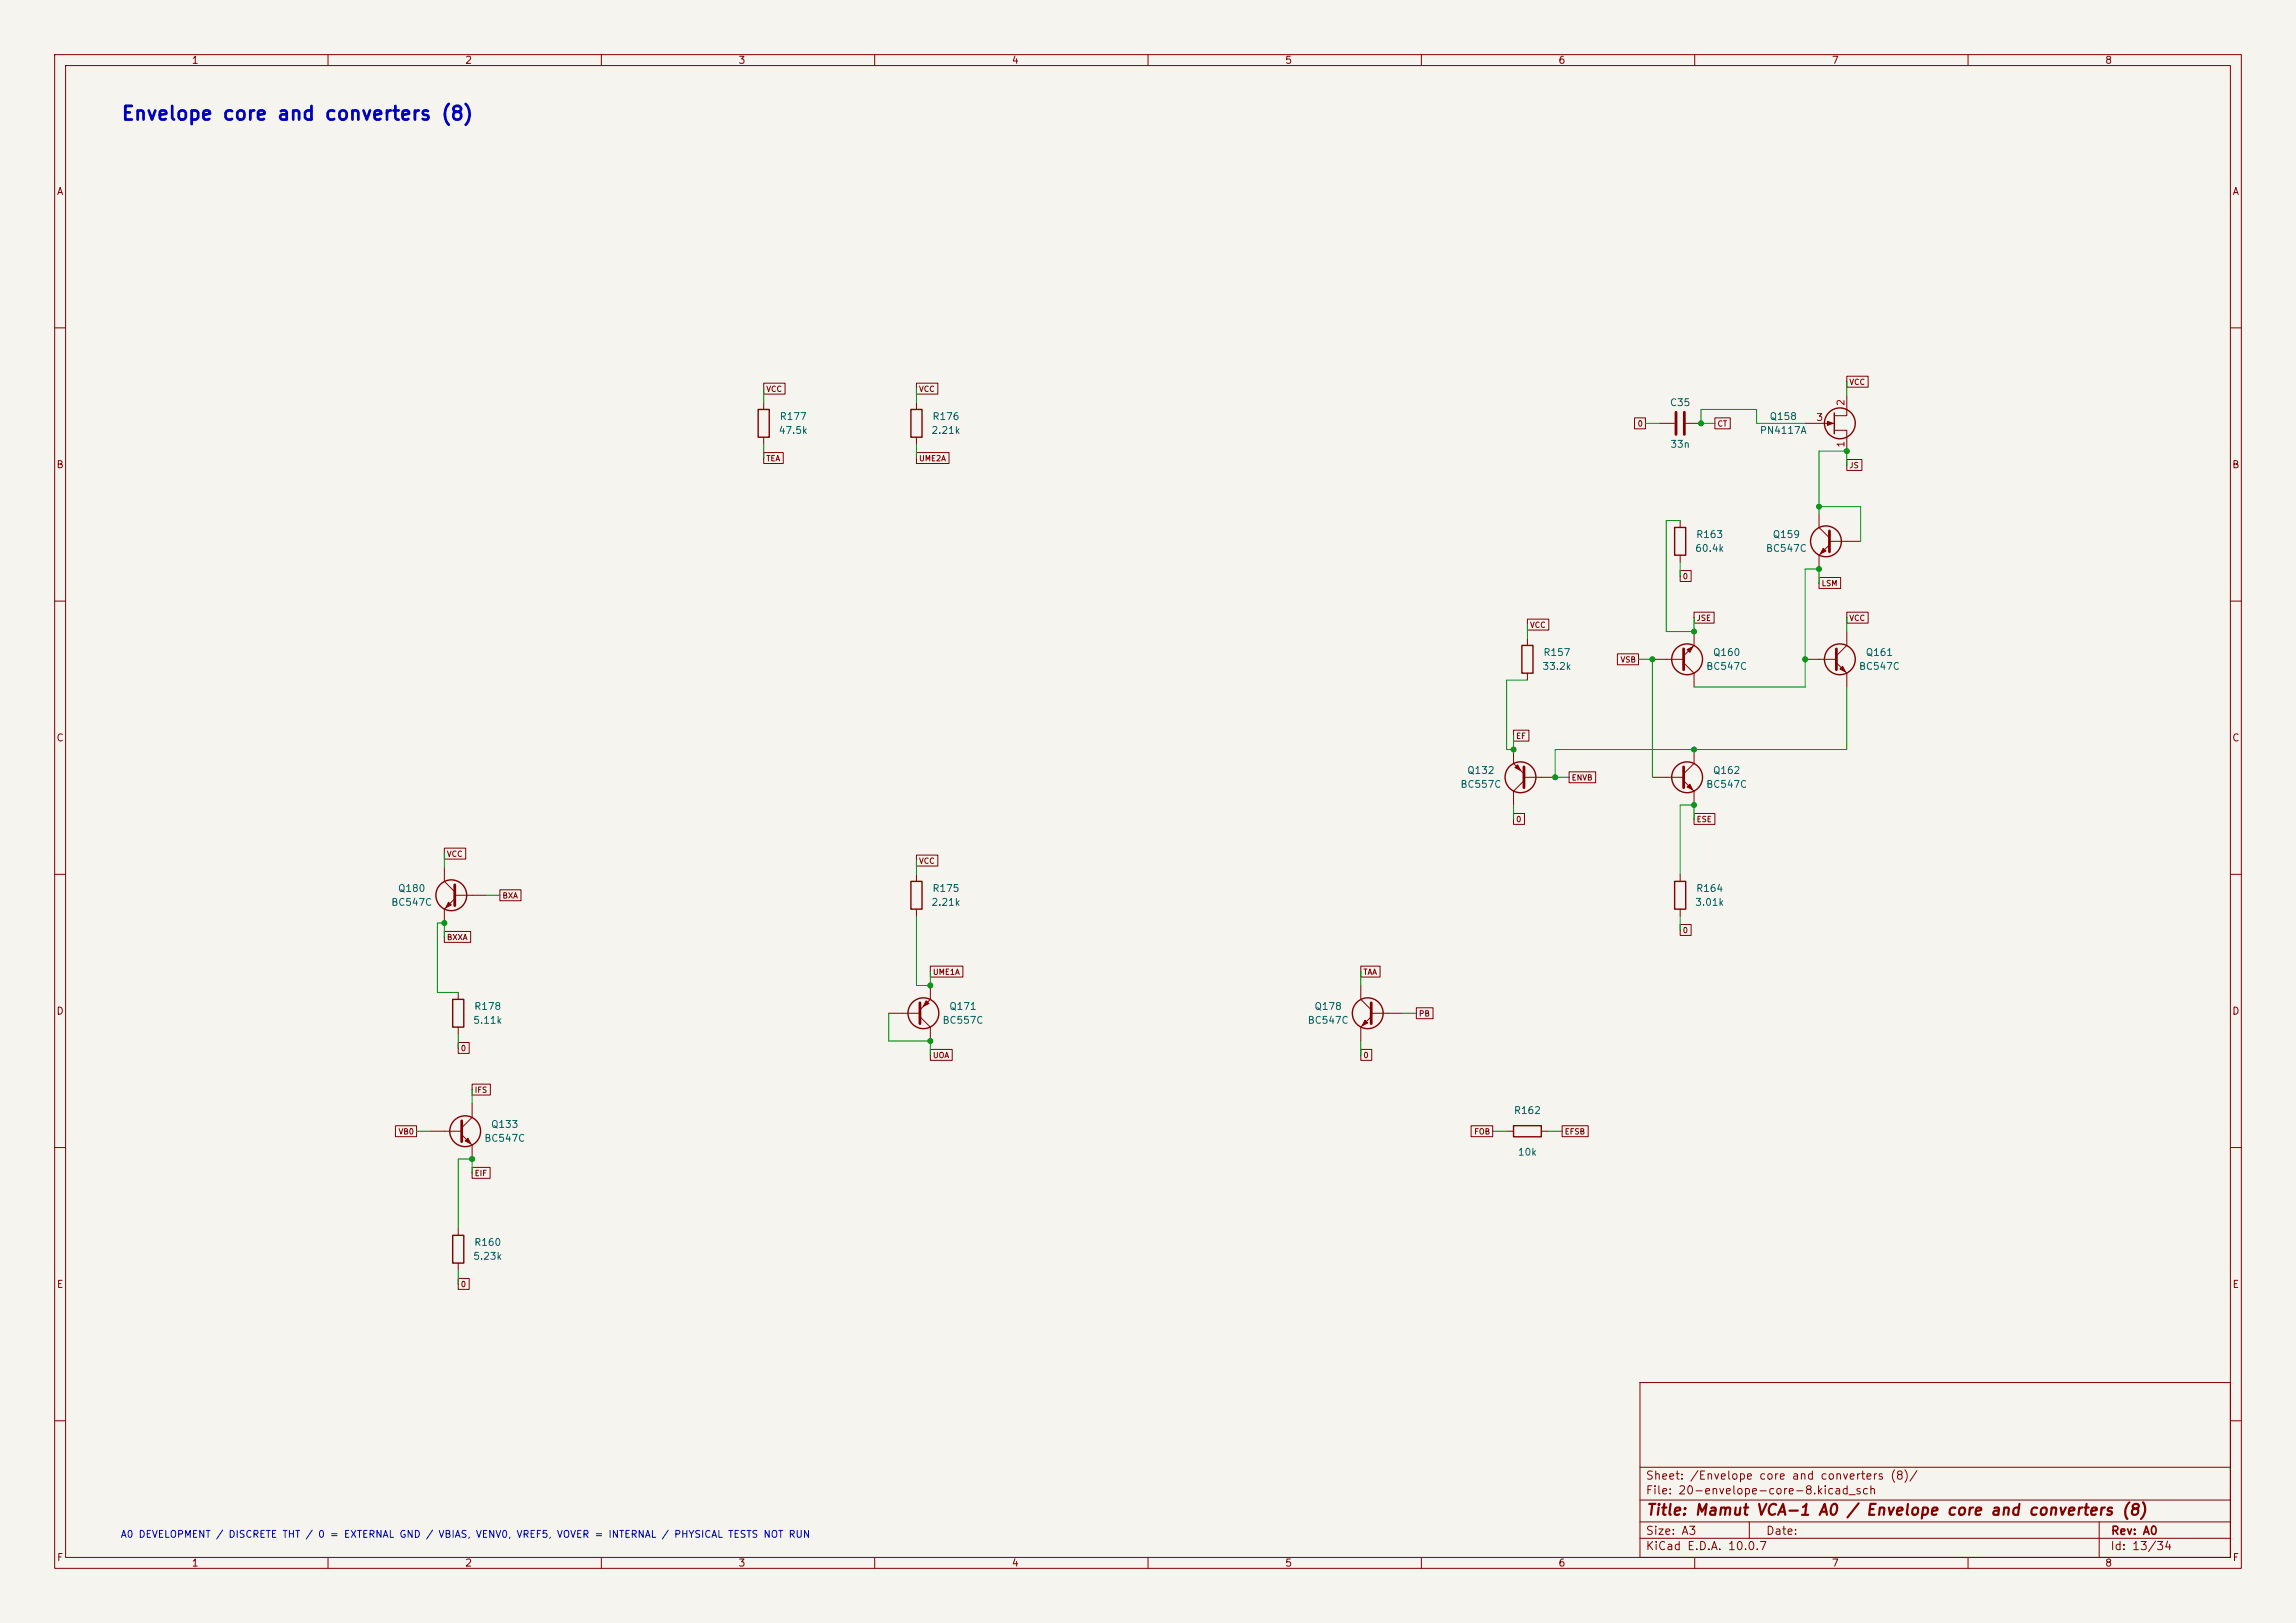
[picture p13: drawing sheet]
<svg xmlns="http://www.w3.org/2000/svg" width="420mm" height="297mm" viewBox="0 0 420 297" stroke-linecap="round" stroke-linejoin="round" font-family="sans-serif">
<defs><g id="words">
<text font-size="2.5" fill="#0000c2" x="22.1" y="22.6">Envelope core and converters (8)</text>
<text font-size="2" fill="#840000" x="301" y="277.8">Title: Mamut VCA-1 A0 / Envelope core and converters (8)</text>
<g font-size="1.5" fill="#840000">
<text x="300.9" y="273.8">File: 20-envelope-core-8.kicad_sch</text>
<text x="300.9" y="271.1">Sheet: /Envelope core and converters (8)/</text>
<text x="300.9" y="281.2">Size: A3</text>
<text x="322.9" y="281.2">Date:</text>
<text x="386" y="281.2">Rev: A0</text>
<text x="300.9" y="284">KiCad E.D.A. 10.0.7</text>
<text x="385.9" y="284">Id: 13/34</text>
</g>
<g font-size="1.3" fill="#840000">
<text x="35" y="12">1</text>
<text x="85" y="12">2</text>
<text x="135" y="12">3</text>
<text x="185" y="12">4</text>
<text x="235" y="12">5</text>
<text x="285" y="12">6</text>
<text x="335" y="12">7</text>
<text x="385" y="12">8</text>
<text x="10.3" y="36">A</text>
<text x="408.3" y="36">A</text>
<text x="10.2" y="86">B</text>
<text x="408.2" y="86">B</text>
<text x="10.2" y="136">C</text>
<text x="408.2" y="136">C</text>
<text x="10.2" y="186">D</text>
<text x="408.2" y="186">D</text>
<text x="10.3" y="236">E</text>
<text x="408.3" y="236">E</text>
<text x="10.3" y="286">F</text>
<text x="35" y="287">1</text>
<text x="85" y="287">2</text>
<text x="135" y="287">3</text>
<text x="185" y="287">4</text>
<text x="235" y="287">5</text>
<text x="285" y="287">6</text>
<text x="335" y="287">7</text>
<text x="385" y="287">8</text>
<text x="408.3" y="286">F</text>
</g>
<g font-size="1.3" fill="#006464">
<text x="142.5" y="77.2">R177</text>
<text x="170.5" y="77.2">R176</text>
<text x="305.4" y="74.6">C35</text>
<text x="323.6" y="77.2">Q158</text>
<text x="142.3" y="79.7">47.5k</text>
<text x="170.3" y="79.7">2.21k</text>
<text x="305.4" y="82.2">33n</text>
<text x="321.8" y="79.7">PN4117A</text>
<text x="310" y="101.3">60.4k</text>
<text x="310.2" y="98.8">R163</text>
<text x="322.9" y="101.3">BC547C</text>
<text x="324.2" y="98.8">Q159</text>
<text x="282" y="122.9">33.2k</text>
<text x="282.2" y="120.3">R157</text>
<text x="312" y="122.9">BC547C</text>
<text x="313.2" y="120.3">Q160</text>
<text x="339.9" y="122.9">BC547C</text>
<text x="341.2" y="120.3">Q161</text>
<text x="268.3" y="141.9">Q132</text>
<text x="313.2" y="141.9">Q162</text>
<text x="267" y="144.5">BC557C</text>
<text x="312" y="144.5">BC547C</text>
<text x="71.5" y="166.1">BC547C</text>
<text x="72.7" y="163.5">Q180</text>
<text x="170.3" y="166.1">2.21k</text>
<text x="170.5" y="163.5">R175</text>
<text x="310" y="166.1">3.01k</text>
<text x="310.2" y="163.5">R164</text>
<text x="86.6" y="185.1">R178</text>
<text x="173.5" y="185.1">Q171</text>
<text x="240.3" y="185.1">Q178</text>
<text x="86.5" y="187.7">5.11k</text>
<text x="172.3" y="187.7">BC557C</text>
<text x="239.1" y="187.7">BC547C</text>
<text x="88.5" y="209.2">BC547C</text>
<text x="89.7" y="206.7">Q133</text>
<text x="276.8" y="204.2">R162</text>
<text x="277.5" y="211.8">10k</text>
<text x="86.5" y="230.8">5.23k</text>
<text x="86.6" y="228.3">R160</text>
</g>
<g font-size="1.3" fill="#a90000">
<text x="332.1" y="77.3">3</text>
<text x="337.7" y="74.4" transform="rotate(-90 337.7 74.4)">2</text>
<text x="337.7" y="82" transform="rotate(-90 337.7 82)">1</text>
</g>
<text font-size="1.3" fill="#0000c2" x="22" y="281.7">A0 DEVELOPMENT / DISCRETE THT / 0 = EXTERNAL GND / VBIAS, VENV0, VREF5, VOVER = INTERNAL / PHYSICAL TESTS NOT RUN</text>
<g font-size="1" fill="#840000">
<text x="140.1" y="71.9">VCC</text>
<text x="168" y="71.9">VCC</text>
<text x="338.2" y="70.7">VCC</text>
<text x="299.5" y="78.3">0</text>
<text x="314.1" y="78.3">CT</text>
<text x="140.1" y="84.6">TEA</text>
<text x="168" y="84.6">UME2A</text>
<text x="338.2" y="85.9">JS</text>
<text x="307.7" y="106.2">0</text>
<text x="333.1" y="107.5">LSM</text>
<text x="310.3" y="113.9">JSE</text>
<text x="338.2" y="113.9">VCC</text>
<text x="279.8" y="115.1">VCC</text>
<text x="296.3" y="121.5">VSB</text>
<text x="277.2" y="135.4">EF</text>
<text x="287.4" y="143.1">ENVB</text>
<text x="277.2" y="150.7">0</text>
<text x="310.3" y="150.7">ESE</text>
<text x="81.7" y="157">VCC</text>
<text x="168" y="158.3">VCC</text>
<text x="91.8" y="164.7">BXA</text>
<text x="81.7" y="172.3">BXXA</text>
<text x="307.7" y="171">0</text>
<text x="170.6" y="178.6">UME1A</text>
<text x="249.3" y="178.6">TAA</text>
<text x="259.5" y="186.2">PB</text>
<text x="84.2" y="192.6">0</text>
<text x="170.6" y="193.9">UOA</text>
<text x="249.3" y="193.9">0</text>
<text x="86.7" y="200.2">IFS</text>
<text x="72.8" y="207.8">VB0</text>
<text x="269.6" y="207.8">FOB</text>
<text x="286.1" y="207.8">EFSB</text>
<text x="86.7" y="215.5">EIF</text>
<text x="84.2" y="235.8">0</text>
</g>
</g></defs>
<path d="M0 0h420v297h-420z" fill="#f5f4ef" stroke="#f5f4ef" stroke-width=".18"/>
<g fill="none" stroke="#840000" stroke-width=".18">
<path d="M10 10h400v277h-400zM12 12h396v273h-396zM60 10v2M110 10v2M160 10v2M210 10v2M260 10v2M310 10v2M360 10v2M10 60h2M139.7 70.1h3.9v2h-3.9zM139.7 73.7v1.2"/>
<path d="M167.6 70.1h3.9v2h-3.9zM167.6 73.7v1.2M299 76.5h2v2h-2zM303.5 77.5h2.8M308.4 77.5h2.7M313.7 76.5h2.8v2h-2.8zM330.2 77.5h5.3M335.5 78.7h2.3v3.9M337.8 72.4v3.7h-2.3M337.8 68.8h3.9v2.1h-3.9zM408 60h2M139.7 82.8h3.6v2h-3.6z"/>
<path d="M139.7 80v1.3M167.6 82.8h6v2h-6zM167.6 80v1.3M307.3 95.3v1.2M332.7 94v2.5l1.9 1.9M334.6 99.1h5.8M334.6 99.7l-1.9 1.9v2.5M337.8 84.1h2.8v2h-2.8zM10 110h2M279.4 113.3h3.9v2h-3.9zM279.4 116.8v1.3M295.9 119.6h3.8v2.1h-3.8z"/>
<path d="M307.3 104.4h2v2h-2zM307.3 101.6v1.3M309.9 112h3.6v2h-3.6zM309.9 115.6v2.5l-1.9 1.9M332.7 105.7h4v2h-4zM337.8 112h3.9v2h-3.9zM337.8 115.6v2.5l-1.9 1.9M408 110h2M276.9 133.6h2.8v2h-2.8zM276.9 137.2v2.5l1.9 1.9M279.4 123.2v1.3M302.3 120.7h5.7"/>
<path d="M308 121.3l1.9 1.9v2.5M309.9 137.2v2.5l-1.9 1.9M330.2 120.7h5.7M335.9 121.3l1.9 1.9v2.5M10 160h2M81.3 155.2h3.9v2h-3.9zM81.3 158.8v2.5l1.9 1.9M167.6 156.5h3.9v2h-3.9zM276.9 148.9h2v2h-2zM278.8 142.2h5.7M278.8 142.9l-1.9 1.9v2.5M287 141.2h4.9v2h-4.9z"/>
<path d="M302.3 142.2h5.7M308 142.9l1.9 1.9v2.5M309.9 148.9h3.8v2h-3.8zM408 160h2M81.3 170.4h4.8v2.1h-4.8zM83.2 163.8h5.7M83.2 164.5l-1.9 1.9v2.5M91.4 162.8h3.9v2h-3.9zM167.6 160v1.3M167.6 166.4v1.2M170.2 176.8h5.9v2h-5.9zM248.9 176.8h3.5v2h-3.5z"/>
<path d="M307.3 169.2h2v2h-2zM307.3 160v1.3M307.3 166.4v1.2M83.8 190.8h2v2h-2zM83.8 181.6v1.3M83.8 188v1.2M86.4 198.4h3.3v2h-3.3zM162.6 185.4h5.7M168.3 186.1l1.9 1.9v2.5M170.2 192h4v2h-4zM170.2 180.3v2.6l-1.9 1.9M248.9 192h2v2h-2z"/>
<path d="M248.9 180.3v2.6l1.9 1.9M250.8 185.4h5.7M250.8 186.1l-1.9 1.9v2.5M259.1 184.4h3v2h-3zM10 210h2M72.3 206h3.9v2h-3.9zM78.7 207h5.8M84.5 207.6l1.9 2v2.5M86.4 213.6h3.2v2h-3.2zM86.4 201.9v2.6l-1.9 1.9M269.1 206h3.9v2h-3.9zM275.6 207h1.3"/>
<path d="M281.9 207h1.3M285.7 206h4.8v2h-4.8zM408 210h2M83.8 233.9h2v2.1h-2zM83.8 224.8v1.3M83.8 231.1v1.3M300 253h108v32h-108zM10 260h2M300 278.5h108M300 274.5h108M300 268.5h108M320 278.5v3"/>
<path d="M384 278.5v6.5M408 260h2M60 285v2M110 285v2M160 285v2M210 285v2M260 285v2M300 281.5h108M310 285v2M360 285v2"/>
</g>
<g fill="none" stroke="#840000" stroke-width=".25">
<path d="M138.7 74.9h2v5.1h-2zM166.6 74.9h2.1v5.1h-2.1zM335.5 75.6v3.8M306.3 96.5h2.1v5.1h-2.1zM278.4 118.1h2v5.1h-2zM166.6 161.3h2.1v5.1h-2.1zM306.3 161.3h2.1v5.1h-2.1zM82.8 182.9h2v5.1h-2zM276.9 206h5v2h-5zM82.8 226.1h2v5h-2z"/>
<circle cx="336.5" cy="77.5" r="2.82"/>
<circle cx="334" cy="99.1" r="2.82"/>
<circle cx="308.6" cy="120.6" r="2.82"/>
<circle cx="336.5" cy="120.6" r="2.82"/>
<circle cx="278.1" cy="142.2" r="2.82"/>
<circle cx="308.6" cy="142.2" r="2.82"/>
<circle cx="82.5" cy="163.8" r="2.82"/>
<circle cx="168.9" cy="185.4" r="2.82"/>
<circle cx="250.2" cy="185.4" r="2.82"/>
<circle cx="85.1" cy="207" r="2.82"/>
</g>
<path d="M306.6 75.4v4.1M308.1 75.4v4.1M334.6 97.2v3.8M308 118.7v3.9M335.9 118.7v3.9M278.8 140.3v3.8M308 140.3v3.8M83.2 161.9v3.8M168.3 183.5v3.8M250.8 183.5v3.8M84.5 205.1v3.8" fill="none" stroke="#840000" stroke-width=".51"/>
<g fill="#840000" stroke="#840000" stroke-width=".18">
<path d="M277.1 140.5l.5-.5 .5 1z"/>
<path d="M249.7 186.7l.5 .5-1 .5z"/>
<path d="M169.4 183.1l.5 .5-1 .6z"/>
<path d="M333.5 100.3l.5 .5-1 .5z"/>
<path d="M334.3 77.1l1 .4-1 .4z"/>
<path d="M85.6 208.3l.5 1-1-.5z"/>
<path d="M82 165.1l.5 .5-1 .5z"/>
<path d="M308.6 118.9l1-.5-.5 1z"/>
<path d="M308.6 144l.5-.5 .5 1z"/>
<path d="M336.5 122.4l.6-.5 .5 1z"/>
</g>
<g fill="none" stroke="#009600" stroke-width=".18">
<path d="M139.7 71.1v2.6M167.6 71.1v2.6M301 77.5h2.5M313.7 77.5h-2.6v-2.6h10.2v2.6h8.9M337.8 69.9v2.5M139.7 81.3v2.5M167.6 81.3v2.5M307.3 95.3h-2.5v20.3h5.1v-2.6M332.7 92.7h7.7v6.4M337.8 85.1v-2.5h-5.1v11.4M279.4 114.3v2.5M307.3 102.9v2.5"/>
<path d="M332.7 106.7v-2.6h-2.5v21.6h-20.3M337.8 113v2.6M279.4 124.5h-3.8v12.7h1.3v-2.6M299.7 120.7h2.6v21.5M337.8 125.7v11.5h-53.3v5h2.5M81.3 156.2v2.6M167.6 157.5v2.5M276.9 147.3v2.6M309.9 149.9v-2.6h-2.6v12.7M81.3 171.5v-2.6h-1.3v12.7h3.8M88.9 163.8h2.5M167.6 167.6v12.7h2.6v-2.5"/>
<path d="M248.9 177.8v2.5M307.3 167.6v2.6M83.8 189.2v2.6M86.4 199.4v2.5M162.6 185.4v5.1h7.6v2.5M248.9 190.5v2.5M256.5 185.4h2.6M76.2 207h2.5M86.4 214.6v-2.5h-2.6v12.7M273 207h2.6M283.2 207h2.5M83.8 232.4v2.5"/>
</g>
<g fill="#009600" stroke="#009600" stroke-width=".18">
<circle cx="284.5" cy="142.2" r=".46"/>
<circle cx="302.3" cy="120.7" r=".46"/>
<circle cx="276.9" cy="137.2" r=".46"/>
<circle cx="170.2" cy="180.3" r=".46"/>
<circle cx="170.2" cy="190.5" r=".46"/>
<circle cx="311.1" cy="77.5" r=".46"/>
<circle cx="332.7" cy="92.7" r=".46"/>
<circle cx="332.7" cy="104.1" r=".46"/>
<circle cx="337.8" cy="82.6" r=".46"/>
<circle cx="86.4" cy="212.1" r=".46"/>
<circle cx="81.3" cy="168.9" r=".46"/>
<circle cx="309.9" cy="115.6" r=".46"/>
<circle cx="309.9" cy="147.3" r=".46"/>
<circle cx="309.9" cy="137.2" r=".46"/>
<circle cx="330.2" cy="120.7" r=".46"/>
</g>
<use href="#words"/>
</svg>
